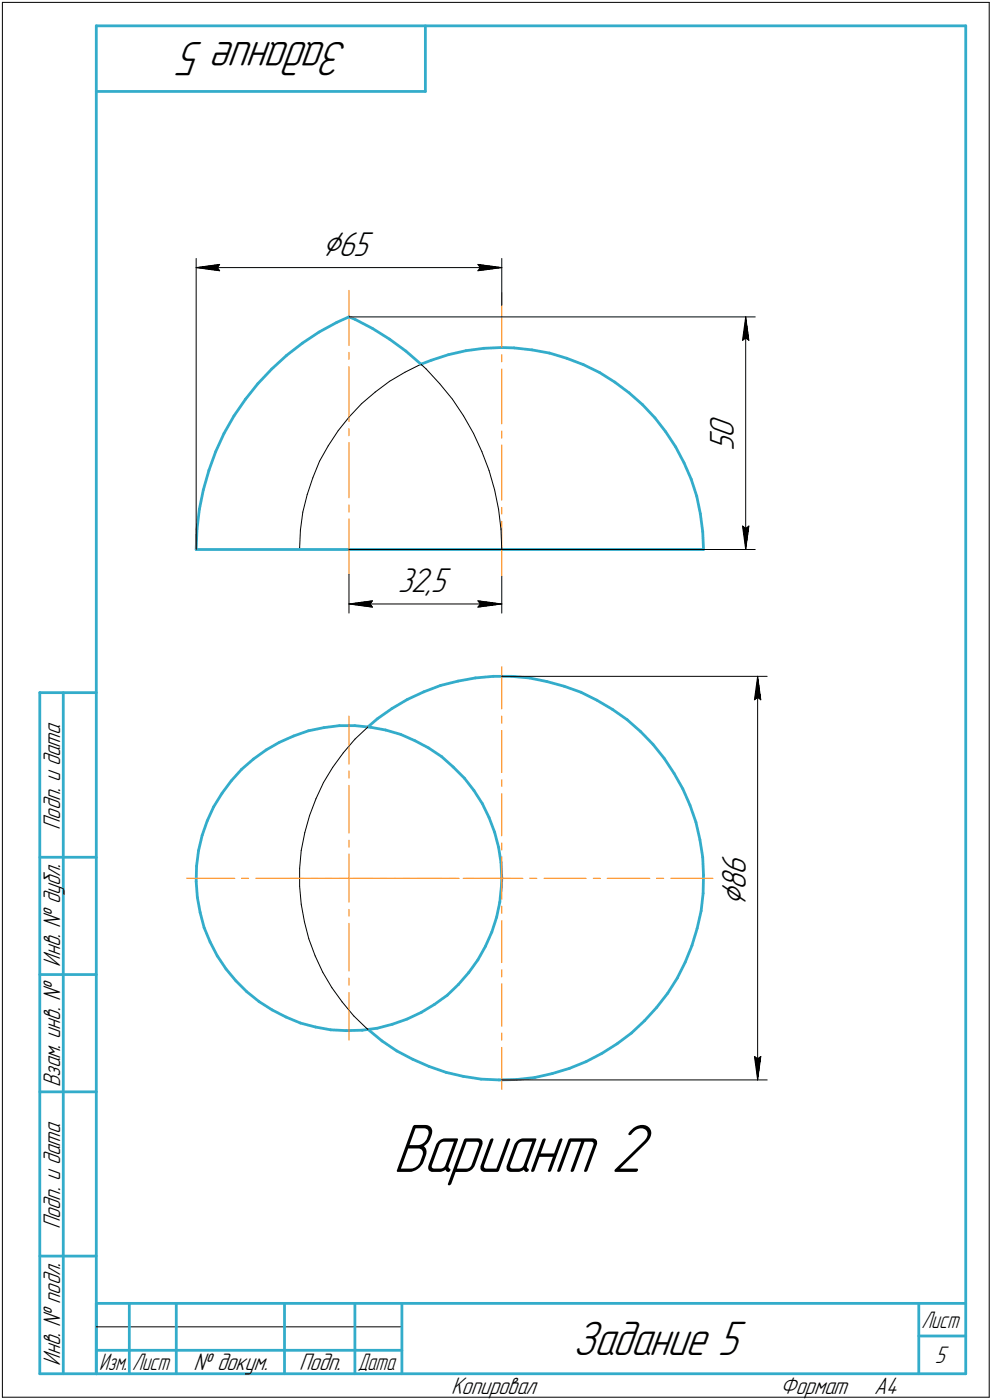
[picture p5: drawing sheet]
<svg xmlns="http://www.w3.org/2000/svg" width="211mm" height="298mm" viewBox="0 0 211 298" stroke-linecap="round" stroke-linejoin="round" font-family="sans-serif">
<defs><g id="words">
<text font-size="15.6" x="83.6" y="249.5">Вариант 2</text>
<g font-size="10.9">
<text x="74.1" y="9" transform="rotate(-180 74.1 9)">Задание 5</text>
<text x="121.9" y="288.5">Задание 5</text>
</g>
<g font-size="8.5">
<text x="68.6" y="54.4">Ç65</text>
<text x="158.7" y="192.9" transform="rotate(-90 158.7 192.9)">Ç</text>
</g>
<g font-size="7.8">
<text x="156.1" y="93.3" transform="rotate(-90 156.1 93.3)">0</text>
<text x="156.1" y="96.1" transform="rotate(-90 156.1 96.1)">5</text>
<text x="84.7" y="126.1">32,5</text>
<text x="158.7" y="189.4" transform="rotate(-90 158.7 189.4)">8</text>
<text x="158.7" y="186.2" transform="rotate(-90 158.7 186.2)">6</text>
</g>
<g font-size="5.4">
<text x="12.8" y="176.7" transform="rotate(-90 12.8 176.7)">Подп. и дата</text>
<text x="12.8" y="205.8" transform="rotate(-90 12.8 205.8)">Инв. № дубл.</text>
<text x="12.8" y="231.6" transform="rotate(-90 12.8 231.6)">Взам. инв. №</text>
<text x="12.8" y="261.7" transform="rotate(-90 12.8 261.7)">Подп. и дата</text>
<text x="12.8" y="290.8" transform="rotate(-90 12.8 290.8)">Инв. № подл.</text>
<text x="41.2" y="291.8">№ докум.</text>
<text x="63.6" y="291.8">Подп.</text>
<text x="198.9" y="290.3">5</text>
<text x="96" y="296.8">Копировал</text>
<text x="166" y="296.8">Формат</text>
<text x="186" y="296.8">A4</text>
</g>
<g font-size="5.3">
<text x="196.1" y="282.8">Лист</text>
<text x="21.1" y="291.8">Изм.</text>
<text x="28.1" y="291.8">Лист</text>
<text x="76.1" y="291.8">Дата</text>
</g>
</g></defs>
<g fill="#fff" stroke="#fff" stroke-width=".21">
<path d="M83.7 238.3h56.2zM83.7 238.4h56.2zM83.7 238.5h56.2zM83.7 238.6h56.2zM83.7 238.7h56.2zM83.7 238.8h56.2zM83.7 238.8h56.2zM83.7 238.9h56.2zM83.7 239h56.2zM83.7 239.1h56.2zM83.7 239.2h56.2zM83.7 239.3h56.2zM83.7 239.4h56.2zM83.7 239.4h56.2zM83.7 239.5h56.2zM83.7 239.6h56.2zM83.7 239.7h56.2zM83.7 239.8h56.2zM83.7 239.9h56.2zM83.7 239.9h56.2zM83.7 240h56.2zM83.7 240.1h56.2zM83.7 240.2h56.2zM83.7 240.3h56.2zM83.7 240.4h56.2zM83.7 240.5h56.2zM83.7 240.5h56.2zM83.7 240.6h56.2zM83.7 240.7h56.2zM83.7 240.8h56.2zM83.7 240.9h56.2zM83.7 241h56.2zM83.7 241h56.2zM83.7 241.1h56.2zM83.7 241.2h56.2zM83.7 241.3h56.2zM83.7 241.4h56.2zM83.7 241.5h56.2zM83.7 241.6h56.2zM83.7 241.6h56.2zM83.7 241.7h56.2zM83.7 241.8h56.2zM83.7 241.9h56.2zM83.7 242h56.2zM83.7 242.1h56.2zM83.7 242.1h56.2zM83.7 242.2h56.2zM83.7 242.3h56.2zM83.7 242.4h56.2zM83.7 242.5h56.2zM83.7 242.6h56.2zM83.7 242.7h56.2zM83.7 242.7h56.2zM83.7 242.8h56.2zM83.7 242.9h56.2zM83.7 243h56.2zM83.7 243.1h56.2zM83.7 243.2h56.2zM83.7 243.2h56.2zM83.7 243.3h56.2zM83.7 243.4h56.2zM83.7 243.5h56.2zM83.7 243.6h56.2zM83.7 243.7h56.2zM83.7 243.8h56.2zM83.7 243.8h56.2zM83.7 243.9h56.2zM83.7 244h56.2zM83.7 244.1h56.2zM83.7 244.2h56.2zM83.7 244.3h56.2zM83.7 244.3h56.2zM83.7 244.4h56.2zM83.7 244.5h56.2zM83.7 244.6h56.2zM83.7 244.7h56.2zM83.7 244.8h56.2zM83.7 244.9h56.2zM83.7 244.9h56.2zM83.7 245h56.2zM83.7 245.1h56.2zM83.7 245.2h56.2zM83.7 245.3h56.2zM83.7 245.4h56.2zM83.7 245.4h56.2zM83.7 245.5h56.2zM83.7 245.6h56.2zM83.7 245.7h56.2zM83.7 245.8h56.2zM83.7 245.9h56.2zM83.7 246h56.2zM83.7 246h56.2zM83.7 246.1h56.2zM83.7 246.2h56.2zM83.7 246.3h56.2zM83.7 246.4h56.2zM83.7 246.5h56.2zM83.7 246.5h56.2zM83.7 246.6h56.2zM83.7 246.7h56.2zM83.7 246.8h56.2zM83.7 246.9h56.2zM83.7 247h56.2zM83.7 247.1h56.2zM83.7 247.1h56.2zM83.7 247.2h56.2zM83.7 247.3h56.2zM83.7 247.4h56.2zM83.7 247.5h56.2zM83.7 247.6h56.2zM83.7 247.6h56.2zM83.7 247.7h56.2zM83.7 247.8h56.2zM83.7 247.9h56.2zM83.7 248h56.2zM83.7 248.1h56.2zM83.7 248.2h56.2zM83.7 248.2h56.2zM83.7 248.3h56.2zM83.7 248.4h56.2zM83.7 248.5h56.2zM83.7 248.6h56.2zM83.7 248.7h56.2zM83.7 248.8h56.2zM83.7 248.8h56.2zM83.7 248.9h56.2zM83.7 249h56.2zM83.7 249.1h56.2zM83.7 249.2h56.2zM83.7 249.3h56.2zM83.7 249.3h56.2zM83.7 249.4h56.2zM83.7 249.5h56.2zM83.7 249.6h56.2zM83.7 249.7h56.2zM83.7 249.8h56.2zM83.7 249.9h56.2zM83.7 249.9h56.2zM83.7 250h56.2zM83.7 250.1h56.2zM83.7 250.2h56.2zM83.7 250.3h56.2zM83.7 250.4h56.2zM83.7 250.4h56.2zM83.7 250.5h56.2zM83.7 250.6h56.2zM83.7 250.7h56.2zM83.7 250.8h56.2zM83.7 250.9h56.2zM83.7 251h56.2zM83.7 251h56.2zM83.7 251.1h56.2zM83.7 251.2h56.2zM83.7 251.3h56.2zM83.7 251.4h56.2zM83.7 251.5h56.2zM83.7 251.5h56.2zM83.7 251.6h56.2zM83.7 251.7h56.2zM83.7 251.8h56.2zM83.7 251.9h56.2zM83.7 252h56.2zM83.7 252.1h56.2zM83.7 252.1h56.2zM83.7 252.2h56.2zM83.7 252.3h56.2zM83.7 252.4h56.2zM83.7 252.5h56.2zM83.7 252.6h56.2z"/>
<path d="M153 181.3h7.2zM153 181.4h7.2zM153 181.4h7.2zM153 181.5h7.2zM153 181.6h7.2zM153 181.7h7.2zM153 181.8h7.2zM153 181.9h7.2zM153 181.9h7.2zM153 182h7.2zM153 182.1h7.2zM153 182.2h7.2zM153 182.3h7.2zM153 182.4h7.2zM153 182.5h7.2zM153 182.5h7.2zM153 182.6h7.2zM153 182.7h7.2zM153 182.8h7.2zM153 182.9h7.2zM153 183h7.2zM153 183h7.2zM153 183.1h7.2zM153 183.2h7.2zM153 183.3h7.2zM153 183.4h7.2zM153 183.5h7.2zM153 183.6h7.2zM153 183.6h7.2zM153 183.7h7.2zM153 183.8h7.2zM153 183.9h7.2zM153 184h7.2zM153 184.1h7.2zM153 184.1h7.2zM153 184.2h7.2zM153 184.3h7.2zM153 184.4h7.2zM153 184.5h7.2zM153 184.6h7.2zM153 184.7h7.2zM153 184.7h7.2zM153 184.8h7.2zM153 184.9h7.2zM153 185h7.2zM153 185.1h7.2zM153 185.2h7.2zM153 185.3h7.2zM153 185.3h7.2zM153 185.4h7.2zM153 185.5h7.2zM153 185.6h7.2zM153 185.7h7.2zM153 185.8h7.2zM153 185.8h7.2zM153 185.9h7.2zM153 186h7.2zM153 186.1h7.2zM153 186.2h7.2zM153 186.3h7.2zM153 186.4h7.2zM153 186.4h7.2zM153 186.5h7.2zM153 186.6h7.2zM153 186.7h7.2zM153 186.8h7.2zM153 186.9h7.2zM153 186.9h7.2zM153 187h7.2zM153 187.1h7.2zM153 187.2h7.2zM153 187.3h7.2zM153 187.4h7.2zM153 187.5h7.2zM153 187.5h7.2zM153 187.6h7.2zM153 187.7h7.2zM153 187.8h7.2zM153 187.9h7.2zM153 188h7.2zM153 188h7.2zM153 188.1h7.2zM153 188.2h7.2zM153 188.3h7.2zM153 188.4h7.2zM153 188.5h7.2zM153 188.6h7.2zM153 188.6h7.2zM153 188.7h7.2zM153 188.8h7.2zM153 188.9h7.2zM153 189h7.2zM153 189.1h7.2zM153 189.1h7.2zM153 189.2h7.2zM153 189.3h7.2zM153 189.4h7.2zM153 189.5h7.2zM153 189.6h7.2zM153 189.7h7.2zM153 189.7h7.2zM153 189.8h7.2zM153 189.9h7.2zM153 190h7.2zM153 190.1h7.2zM153 190.2h7.2zM153 190.2h7.2zM153 190.3h7.2zM153 190.4h7.2zM153 190.5h7.2zM153 190.6h7.2zM153 190.7h7.2zM153 190.8h7.2zM153 190.8h7.2zM153 190.9h7.2zM153 191h7.2zM153 191.1h7.2zM153 191.2h7.2zM153 191.3h7.2zM153 191.3h7.2zM153 191.4h7.2zM153 191.5h7.2zM153 191.6h7.2zM153 191.7h7.2zM153 191.8h7.2zM153 191.9h7.2zM153 191.9h7.2zM153 192h7.2zM153 192.1h7.2zM153 192.2h7.2zM153 192.3h7.2zM153 192.4h7.2zM153 192.4h7.2zM153 192.5h7.2zM153 192.6h7.2zM153 192.7h7.2zM153 192.8h7.2z"/>
<path d="M160 224.5h2.5zM160.1 224.5h2.4zM160.1 224.6h2.4zM160.1 224.7h2.4zM160.1 224.8h2.4zM160.1 224.9h2.4zM160.1 225h2.4zM160.1 225h2.4zM160.1 225.1h2.3zM160.2 225.2h2.2zM160.2 225.3h2.2zM160.2 225.4h2.2zM160.2 225.5h2.2zM160.2 225.6h2.2zM160.2 225.6h2.2zM160.2 225.7h2.1zM160.2 225.8h2.1zM160.2 225.9h2.1zM160.3 226h2zM160.3 226.1h2zM160.3 226.1h2zM160.3 226.2h2zM160.3 226.3h1.9zM160.3 226.4h1.9zM160.3 226.5h1.9zM160.3 226.6h1.9zM160.3 226.7h1.9zM160.4 226.7h1.8zM160.4 226.8h1.8zM160.4 226.9h1.8zM160.4 227h1.7zM160.4 227.1h1.7zM160.4 227.2h1.7zM160.4 227.2h1.7zM160.4 227.3h1.7zM160.4 227.4h1.7zM160.4 227.5h1.7zM160.4 227.6h1.7zM160.4 227.7h1.7zM160.4 227.8h1.7zM160.4 227.8h1.7zM160.4 227.9h1.7zM160.4 228h1.7zM160.4 228.1h1.7zM160.4 228.2h1.6zM160.5 228.3h1.5zM160.5 228.3h1.5zM160.6 228.4h1.3zM160.6 228.5h1.3zM160.7 228.6h1.1zM160.7 228.7h1.1zM160.7 228.8h1zM160.8 228.9h.9zM160.8 228.9h.9zM160.9 229h.7zM160.9 229.1h.7zM161 229.2h.5zM161 229.3h.5zM161 229.4h.5zM161 229.4h.5zM161 229.5h.5zM161.1 229.6h.3zM161.1 229.7h.3z"/>
<path d="M161.1 144.3h.3zM161.1 144.4h.3zM161 144.4h.5zM161 144.5h.5zM161 144.6h.5zM161 144.7h.5zM161 144.8h.5zM160.9 144.9h.7zM160.9 144.9h.7zM160.8 145h.9zM160.8 145.1h.9zM160.7 145.2h1zM160.7 145.3h1.1zM160.7 145.4h1.1zM160.6 145.5h1.3zM160.6 145.5h1.3zM160.5 145.6h1.5zM160.5 145.7h1.5zM160.4 145.8h1.6zM160.4 145.9h1.7zM160.4 146h1.7zM160.4 146h1.7zM160.4 146.1h1.7zM160.4 146.2h1.7zM160.4 146.3h1.7zM160.4 146.4h1.7zM160.4 146.5h1.7zM160.4 146.6h1.7zM160.4 146.6h1.7zM160.4 146.7h1.7zM160.4 146.8h1.7zM160.4 146.9h1.7zM160.4 147h1.7zM160.4 147.1h1.8zM160.4 147.2h1.8zM160.4 147.2h1.8zM160.3 147.3h1.9zM160.3 147.4h1.9zM160.3 147.5h1.9zM160.3 147.6h1.9zM160.3 147.7h1.9zM160.3 147.7h2zM160.3 147.8h2zM160.3 147.9h2zM160.3 148h2zM160.2 148.1h2.1zM160.2 148.2h2.1zM160.2 148.3h2.1zM160.2 148.3h2.2zM160.2 148.4h2.2zM160.2 148.5h2.2zM160.2 148.6h2.2zM160.2 148.7h2.2zM160.2 148.8h2.2zM160.1 148.8h2.3zM160.1 148.9h2.4zM160.1 149h2.4zM160.1 149.1h2.4zM160.1 149.2h2.4zM160.1 149.3h2.4zM160.1 149.4h2.4zM160.1 149.4h2.4z"/>
<path d="M68.6 48.8h11.2zM68.6 48.9h11.2zM68.6 48.9h11.2zM68.6 49h11.2zM68.6 49.1h11.2zM68.6 49.2h11.2zM68.6 49.3h11.2zM68.6 49.4h11.2zM68.6 49.4h11.2zM68.6 49.5h11.2zM68.6 49.6h11.2zM68.6 49.7h11.2zM68.6 49.8h11.2zM68.6 49.9h11.2zM68.6 50h11.2zM68.6 50h11.2zM68.6 50.1h11.2zM68.6 50.2h11.2zM68.6 50.3h11.2zM68.6 50.4h11.2zM68.6 50.5h11.2zM68.6 50.5h11.2zM68.6 50.6h11.2zM68.6 50.7h11.2zM68.6 50.8h11.2zM68.6 50.9h11.2zM68.6 51h11.2zM68.6 51.1h11.2zM68.6 51.1h11.2zM68.6 51.2h11.2zM68.6 51.3h11.2zM68.6 51.4h11.2zM68.6 51.5h11.2zM68.6 51.6h11.2zM68.6 51.6h11.2zM68.6 51.7h11.2zM68.6 51.8h11.2zM68.6 51.9h11.2zM68.6 52h11.2zM68.6 52.1h11.2zM68.6 52.2h11.2zM68.6 52.2h11.2zM68.6 52.3h11.2zM68.6 52.4h11.2zM68.6 52.5h11.2zM68.6 52.6h11.2zM68.6 52.7h11.2zM68.6 52.7h11.2zM68.6 52.8h11.2zM68.6 52.9h11.2zM68.6 53h11.2zM68.6 53.1h11.2zM68.6 53.2h11.2zM68.6 53.3h11.2zM68.6 53.3h11.2zM68.6 53.4h11.2zM68.6 53.5h11.2zM68.6 53.6h11.2zM68.6 53.7h11.2zM68.6 53.8h11.2zM68.6 53.8h11.2zM68.6 53.9h11.2zM68.6 54h11.2zM68.6 54.1h11.2zM68.6 54.2h11.2zM68.6 54.3h11.2zM68.6 54.4h11.2zM68.6 54.4h11.2zM68.6 54.5h11.2zM68.6 54.6h11.2zM68.6 54.7h11.2zM68.6 54.8h11.2zM68.6 54.9h11.2zM68.6 54.9h11.2zM68.6 55h11.2zM68.6 55.1h11.2zM68.6 55.2h11.2zM68.6 55.3h11.2zM68.6 55.4h11.2zM68.6 55.5h11.2zM68.6 55.5h11.2zM68.6 55.6h11.2zM68.6 55.7h11.2zM68.6 55.8h11.2zM68.6 55.9h11.2z"/>
<path d="M46.6 55.9h.6zM45.8 56h1.4zM45 56h2.2zM44.3 56.1h2.9zM43.5 56.2h3.7zM43.3 56.3h3.9zM43.2 56.4h4zM42.9 56.5h4.3zM42.8 56.6h4.4zM42.6 56.6h4.6zM42.3 56.7h4.9zM42.2 56.8h5zM42 56.9h5.2zM41.7 57h5.5zM42 57.1h5.2zM42.2 57.1h5zM42.3 57.2h4.9zM42.6 57.3h4.6zM42.8 57.4h4.4zM42.9 57.5h4.3zM43.2 57.6h4zM43.3 57.7h3.9zM43.5 57.7h3.7zM44.2 57.8h3zM44.8 57.9h2.4zM45.4 58h1.8zM46.1 58.1h1.1zM46.7 58.2h.5z"/>
<path d="M101.3 55.9h.7zM101.3 56h1.5zM101.3 56h2.2zM101.3 56.1h2.9zM101.3 56.2h3.6zM101.3 56.3h3.9zM101.3 56.4h4zM101.3 56.5h4.3zM101.3 56.6h4.4zM101.3 56.6h4.7zM101.3 56.7h4.9zM101.3 56.8h5.1zM101.3 56.9h5.3zM101.3 57h5.5zM101.3 57.1h5.3zM101.3 57.1h5.1zM101.3 57.2h4.9zM101.3 57.3h4.7zM101.3 57.4h4.4zM101.3 57.5h4.3zM101.3 57.6h4zM101.3 57.7h3.9zM101.3 57.7h3.6zM101.3 57.8h3zM101.3 57.9h2.4zM101.3 58h1.8zM101.3 58.1h1.2zM101.3 58.2h.6z"/>
<path d="M84.7 120.5h11.6zM84.7 120.6h11.6zM84.7 120.6h11.6zM84.7 120.7h11.6zM84.7 120.8h11.6zM84.7 120.9h11.6zM84.7 121h11.6zM84.7 121.1h11.6zM84.7 121.2h11.6zM84.7 121.2h11.6zM84.7 121.3h11.6zM84.7 121.4h11.6zM84.7 121.5h11.6zM84.7 121.6h11.6zM84.7 121.7h11.6zM84.7 121.8h11.6zM84.7 121.8h11.6zM84.7 121.9h11.6zM84.7 122h11.6zM84.7 122.1h11.6zM84.7 122.2h11.6zM84.7 122.3h11.6zM84.7 122.3h11.6zM84.7 122.4h11.6zM84.7 122.5h11.6zM84.7 122.6h11.6zM84.7 122.7h11.6zM84.7 122.8h11.6zM84.7 122.9h11.6zM84.7 122.9h11.6zM84.7 123h11.6zM84.7 123.1h11.6zM84.7 123.2h11.6zM84.7 123.3h11.6zM84.7 123.4h11.6zM84.7 123.4h11.6zM84.7 123.5h11.6zM84.7 123.6h11.6zM84.7 123.7h11.6zM84.7 123.8h11.6zM84.7 123.9h11.6zM84.7 124h11.6zM84.7 124h11.6zM84.7 124.1h11.6zM84.7 124.2h11.6zM84.7 124.3h11.6zM84.7 124.4h11.6zM84.7 124.5h11.6zM84.7 124.5h11.6zM84.7 124.6h11.6zM84.7 124.7h11.6zM84.7 124.8h11.6zM84.7 124.9h11.6zM84.7 125h11.6zM84.7 125.1h11.6zM84.7 125.1h11.6zM84.7 125.2h11.6zM84.7 125.3h11.6zM84.7 125.4h11.6zM84.7 125.5h11.6zM84.7 125.6h11.6zM84.7 125.6h11.6zM84.7 125.7h11.6zM84.7 125.8h11.6zM84.7 125.9h11.6zM84.7 126h11.6zM84.7 126.1h11.6zM84.7 126.2h11.6zM84.7 126.2h11.6zM84.7 126.3h11.6zM84.7 126.4h11.6zM84.7 126.5h11.6zM84.7 126.6h11.6zM84.7 126.7h11.6zM84.7 126.7h11.6zM84.7 126.8h11.6zM84.7 126.9h11.6zM84.7 127h11.6zM84.7 127.1h11.6zM84.7 127.2h11.6zM84.7 127.3h11.6zM84.7 127.3h11.6zM84.7 127.4h11.6zM84.7 127.5h11.6z"/>
<path d="M79.2 127.4h.6zM78.6 127.5h1.2zM77.9 127.6h1.9zM77.3 127.7h2.5zM76.7 127.8h3.1zM76 127.8h3.8zM75.9 127.9h3.9zM75.7 128h4.1zM75.4 128.1h4.4zM75.3 128.2h4.5zM75.1 128.3h4.7zM74.8 128.4h5zM74.7 128.4h5.1zM74.5 128.5h5.3zM74.3 128.6h5.5zM74.5 128.7h5.3zM74.7 128.8h5.1zM74.8 128.9h5zM75.1 128.9h4.7zM75.3 129h4.5zM75.4 129.1h4.4zM75.7 129.2h4.1zM75.9 129.3h3.9zM76 129.4h3.8zM76.8 129.5h3zM77.6 129.5h2.2zM78.3 129.6h1.5zM79.1 129.7h.7z"/>
<path d="M101.3 127.4h.6zM101.3 127.5h1.2zM101.3 127.6h1.8zM101.3 127.7h2.4zM101.3 127.8h3zM101.3 127.8h3.6zM101.3 127.9h3.9zM101.3 128h4zM101.3 128.1h4.3zM101.3 128.2h4.4zM101.3 128.3h4.7zM101.3 128.4h4.9zM101.3 128.4h5.1zM101.3 128.5h5.3zM101.3 128.6h5.5zM101.3 128.7h5.3zM101.3 128.8h5.1zM101.3 128.9h4.9zM101.3 128.9h4.7zM101.3 129h4.4zM101.3 129.1h4.3zM101.3 129.2h4zM101.3 129.3h3.9zM101.3 129.4h3.6zM101.3 129.5h2.9zM101.3 129.5h2.2zM101.3 129.6h1.5zM101.3 129.7h.7z"/>
<path d="M150.5 88.3h7.1zM150.5 88.4h7.1zM150.5 88.5h7.1zM150.5 88.6h7.1zM150.5 88.6h7.1zM150.5 88.7h7.1zM150.5 88.8h7.1zM150.5 88.9h7.1zM150.5 89h7.1zM150.5 89.1h7.1zM150.5 89.2h7.1zM150.5 89.2h7.1zM150.5 89.3h7.1zM150.5 89.4h7.1zM150.5 89.5h7.1zM150.5 89.6h7.1zM150.5 89.7h7.1zM150.5 89.7h7.1zM150.5 89.8h7.1zM150.5 89.9h7.1zM150.5 90h7.1zM150.5 90.1h7.1zM150.5 90.2h7.1zM150.5 90.3h7.1zM150.5 90.3h7.1zM150.5 90.4h7.1zM150.5 90.5h7.1zM150.5 90.6h7.1zM150.5 90.7h7.1zM150.5 90.8h7.1zM150.5 90.8h7.1zM150.5 90.9h7.1zM150.5 91h7.1zM150.5 91.1h7.1zM150.5 91.2h7.1zM150.5 91.3h7.1zM150.5 91.4h7.1zM150.5 91.4h7.1zM150.5 91.5h7.1zM150.5 91.6h7.1zM150.5 91.7h7.1zM150.5 91.8h7.1zM150.5 91.9h7.1zM150.5 91.9h7.1zM150.5 92h7.1zM150.5 92.1h7.1zM150.5 92.2h7.1zM150.5 92.3h7.1zM150.5 92.4h7.1zM150.5 92.5h7.1zM150.5 92.5h7.1zM150.5 92.6h7.1zM150.5 92.7h7.1zM150.5 92.8h7.1zM150.5 92.9h7.1zM150.5 93h7.1zM150.5 93h7.1zM150.5 93.1h7.1zM150.5 93.2h7.1zM150.5 93.3h7.1zM150.5 93.4h7.1zM150.5 93.5h7.1zM150.5 93.6h7.1zM150.5 93.6h7.1zM150.5 93.7h7.1zM150.5 93.8h7.1zM150.5 93.9h7.1zM150.5 94h7.1zM150.5 94.1h7.1zM150.5 94.1h7.1zM150.5 94.2h7.1zM150.5 94.3h7.1zM150.5 94.4h7.1zM150.5 94.5h7.1zM150.5 94.6h7.1zM150.5 94.7h7.1zM150.5 94.7h7.1zM150.5 94.8h7.1zM150.5 94.9h7.1zM150.5 95h7.1zM150.5 95.1h7.1zM150.5 95.2h7.1zM150.5 95.2h7.1zM150.5 95.3h7.1zM150.5 95.4h7.1zM150.5 95.5h7.1zM150.5 95.6h7.1zM150.5 95.7h7.1zM150.5 95.8h7.1zM150.5 95.8h7.1zM150.5 95.9h7.1zM150.5 96h7.1z"/>
<path d="M157.4 111.5h2.5zM157.5 111.6h2.4zM157.5 111.7h2.4zM157.5 111.8h2.4zM157.5 111.8h2.4zM157.5 111.9h2.4zM157.5 112h2.4zM157.5 112.1h2.4zM157.6 112.2h2.3zM157.6 112.3h2.2zM157.6 112.4h2.2zM157.6 112.4h2.2zM157.6 112.5h2.2zM157.6 112.6h2.2zM157.6 112.7h2.2zM157.6 112.8h2.2zM157.6 112.9h2.2zM157.6 112.9h2.2zM157.6 113h2.1zM157.6 113.1h2.1zM157.6 113.2h2.1zM157.6 113.3h2.1zM157.6 113.4h2.1zM157.7 113.5h2zM157.7 113.5h2zM157.7 113.6h2zM157.7 113.7h2zM157.7 113.8h1.9zM157.7 113.9h1.9zM157.7 114h1.9zM157.8 114h1.8zM157.8 114.1h1.8zM157.8 114.2h1.8zM157.8 114.3h1.8zM157.8 114.4h1.8zM157.8 114.5h1.8zM157.8 114.6h1.7zM157.9 114.6h1.6zM157.9 114.7h1.6zM157.9 114.8h1.6zM157.9 114.9h1.6zM157.9 115h1.6zM157.9 115.1h1.6zM157.9 115.1h1.6zM157.9 115.2h1.5zM158 115.3h1.4zM158 115.4h1.4zM158.1 115.5h1.2zM158.1 115.6h1.2zM158.2 115.7h1.1zM158.2 115.7h1.1zM158.2 115.8h1zM158.2 115.9h1zM158.2 116h1zM158.3 116.1h.8zM158.3 116.2h.8zM158.4 116.2h.6zM158.4 116.3h.6zM158.4 116.4h.5zM158.5 116.5h.4zM158.5 116.6h.4zM158.6 116.7h.2zM158.6 116.8h.2z"/>
<path d="M158.6 67.7h.2zM158.6 67.8h.2zM158.5 67.9h.4zM158.5 68h.4zM158.4 68.1h.5zM158.4 68.2h.6zM158.4 68.2h.6zM158.3 68.3h.8zM158.3 68.4h.8zM158.2 68.5h1zM158.2 68.6h1zM158.2 68.7h1zM158.2 68.7h1.1zM158.2 68.8h1.1zM158.1 68.9h1.2zM158.1 69h1.2zM158 69.1h1.4zM158 69.2h1.4zM157.9 69.3h1.5zM157.9 69.3h1.6zM157.9 69.4h1.6zM157.9 69.5h1.6zM157.9 69.6h1.6zM157.9 69.7h1.6zM157.9 69.8h1.6zM157.9 69.8h1.6zM157.8 69.9h1.7zM157.8 70h1.8zM157.8 70.1h1.8zM157.8 70.2h1.8zM157.8 70.3h1.8zM157.8 70.4h1.8zM157.8 70.4h1.8zM157.7 70.5h1.9zM157.7 70.6h1.9zM157.7 70.7h1.9zM157.7 70.8h2zM157.7 70.9h2zM157.7 71h2zM157.7 71h2zM157.6 71.1h2.1zM157.6 71.2h2.1zM157.6 71.3h2.1zM157.6 71.4h2.1zM157.6 71.5h2.1zM157.6 71.5h2.2zM157.6 71.6h2.2zM157.6 71.7h2.2zM157.6 71.8h2.2zM157.6 71.9h2.2zM157.6 72h2.2zM157.6 72.1h2.2zM157.6 72.1h2.2zM157.6 72.2h2.2zM157.6 72.3h2.3zM157.5 72.4h2.4zM157.5 72.5h2.4zM157.5 72.6h2.4zM157.5 72.6h2.4zM157.5 72.7h2.4zM157.5 72.8h2.4zM157.5 72.9h2.4z"/>
</g>
<g fill="none" stroke="#33acca" stroke-width=".59">
<path d="M20.5 5.5v287zM20.5 5.5h185zM20.5 19.5h70zM90.5 5.5v14zM205.5 5.5v287zM57.8 78.6l-2.9 3.1zM57.8 78.6l3.2-2.9zM61 75.7l3.3-2.6zM64.3 73.1l3.6-2.4zM67.9 70.7l3.7-2zM71.6 68.7l2.7-1.2zM74.3 67.5l1.2 .5z"/>
<path d="M75.5 68l3.7 1.9zM79.2 69.9l3.7 2.3zM82.9 72.2l3.5 2.6zM86.4 74.8l3.2 2.8zM89.6 77.6l2.2-.9zM91.8 76.7l3.6-1.2zM95.4 75.5l3.7-.8zM99.1 74.7l3.9-.5zM103 74.2l3.8-.2zM106.8 74l2.6 .1zM109.4 74.1l3.8 .4zM113.2 74.5l3.7 .7z"/>
<path d="M116.9 75.2l3.7 1.1zM120.6 76.3l3.5 1.3zM124.1 77.6l3.5 1.7zM127.6 79.3l3.2 2.1zM45.9 96.2l-1.5 4zM47.7 92.3l-1.8 3.9zM49.8 88.6l-2.1 3.7zM52.2 85l-2.4 3.6zM54.9 81.7l-2.7 3.3zM130.8 81.4l3.1 2.3zM133.9 83.7l2.8 2.5zM136.7 86.2l2.7 2.8z"/>
<path d="M139.4 89l2.2 2.9zM141.6 91.9l2.2 3.3zM143.8 95.2l1.7 3.4zM145.5 98.6l1.6 3.4zM41.7 117h108zM41.9 112.7l-.2 4.3zM42.4 108.5l-.5 4.2zM43.3 104.3l-.9 4.2zM44.4 100.2l-1.1 4.1zM147.1 102l1.2 3.7zM148.3 105.7l.7 3.7zM149 109.4l.5 3.8z"/>
<path d="M149.5 113.2l.2 3.8zM8.5 147.5v145zM8.5 147.5h12zM13.5 147.5v145zM56.6 159.7l2.8-1.6zM59.4 158.1l3.1-1.4zM62.5 156.7l3.1-1.1zM65.6 155.6l3.3-.7zM68.9 154.9l3.3-.4zM72.2 154.5h3.3zM75.5 154.5l3.3 .4zM78.3 154.8l2-1.7z"/>
<path d="M78.8 154.9l3.2 .5zM80.3 153.1l3.1-2.2zM82 155.4l3.3 1zM83.4 150.9l3.3-2zM85.3 156.4l3 1.3zM86.7 148.9l3.5-1.6zM88.3 157.7l2.9 1.6zM90.2 147.3l3.5-1.3zM91.2 159.3l2.8 1.8zM93.7 146l3.8-1zM97.5 145l3.7-.6zM101.2 144.4l3.8-.4z"/>
<path d="M105 144h3.8zM108.8 144l3.8 .4zM112.6 144.4l3.7 .7zM116.3 145.1l3.8 1zM120.1 146.1l3.5 1.3zM123.6 147.4l3.4 1.7zM127 149.1l3.3 1.9zM130.3 151l3.1 2.2zM133.4 153.2l2.9 2.6zM136.3 155.8l2.6 2.7zM138.9 158.5l2.4 3zM43 177.9l-.8 3.2z"/>
<path d="M44.1 174.8l-1.1 3.1zM45.5 171.8l-1.4 3zM47.2 168.9l-1.7 2.9zM49.2 166.3l-2 2.6zM51.4 163.8l2.5-2.2zM51.4 163.8l-2.2 2.5zM53.9 161.6l2.7-1.9zM94 161.1l2.4 2.2zM96.4 163.3l2.4 2.4zM98.8 165.7l2 2.6zM100.8 168.3l1.8 2.8zM102.6 171.1l1.5 3z"/>
<path d="M104.1 174.1l1.1 3.1zM105.2 177.2l.9 3.2zM141.3 161.5l2.1 3.2zM143.4 164.7l1.9 3.3zM145.3 168l1.5 3.4zM146.8 171.4l1.3 3.7zM148.1 175.1l.8 3.7zM148.9 178.8l.6 3.7zM8.5 182.5h12zM41.7 187.7l.3 3.4zM41.8 184.4l-.1 3.3zM42 191.1l.6 3.2z"/>
<path d="M42.2 181.1l-.4 3.3zM42.6 194.3l.8 3.2zM43.4 197.5l1.3 3.1zM104.6 198.5l-1.3 3zM105.7 195.3l-1.1 3.2zM106.1 180.4l.5 3.2zM106.3 192.1l-.6 3.2zM106.6 183.6l.2 3.4zM106.7 188.8l-.4 3.3zM106.8 187l-.1 1.8zM148.3 197.7l-1.1 3.6zM149.2 194l-.9 3.7z"/>
<path d="M149.5 182.5l.2 3.9zM149.6 190.2l-.4 3.8zM149.7 186.4l-.1 3.8zM8.5 207.5h12zM44.7 200.6l1.5 2.9zM46.2 203.5l1.9 2.8zM48.1 206.3l2.1 2.6zM50.2 208.9l2.3 2.3zM52.5 211.2l2.6 2.1zM55.1 213.3l2.8 1.8zM57.9 215.1l3 1.5zM60.9 216.6l3 1.2z"/>
<path d="M63.9 217.8l3.2 .9zM67.1 218.7l3.3 .6zM70.4 219.3l3.3 .2zM73.7 219.5l3.3-.1zM77 219.4l3.3-.5zM78.3 219.2l3 2.5zM80.3 218.9l3.2-.8zM83.5 218.1l3.1-1.1zM86.6 217l3.1-1.4zM89.7 215.6l2.8-1.7zM92.5 213.9l2.7-2zM95.2 211.9l2.3-2.3z"/>
<path d="M99.7 207.1l-2.2 2.5zM101.7 204.4l-2 2.7zM103.3 201.5l-1.6 2.9zM134.4 220l2.8-2.7zM139.7 214.5l-2.5 2.8zM142.1 211.5l-2.4 3zM144.1 208.3l-2 3.2zM145.8 204.9l-1.7 3.4zM147.2 201.3l-1.4 3.6zM8.5 232.5h12zM81.3 221.7l3.1 2.1zM84.4 223.8l3.4 1.8z"/>
<path d="M87.8 225.6l3.5 1.5zM91.3 227.1l3.6 1.2zM94.9 228.3l3.7 .9zM98.6 229.2l3.8 .6zM102.4 229.8l3.8 .2zM106.2 230l3.8-.1zM110 229.9l3.8-.5zM113.8 229.4l3.7-.8zM117.5 228.6l3.7-1.1zM121.2 227.5l3.5-1.4zM124.7 226.1l3.4-1.8zM128.1 224.3l3.2-2.1z"/>
<path d="M131.3 222.2l3.1-2.2zM8.5 267.5h12zM20.5 277.5h185zM20.5 277.5v15zM27.5 277.5v15zM37.5 277.5v15zM60.5 277.5v15zM75.5 277.5v15zM85.5 277.5v15zM195.5 277.5v15zM8.5 292.5h12zM20.5 292.5h185z"/>
<path d="M20.5 287.5h7zM27.5 287.5h10zM37.5 287.5h23zM60.5 287.5h15zM75.5 287.5h10zM195.5 284.5h10z"/>
</g>
<g fill="none" stroke="#000" stroke-width=".21">
<path d="M.5 .5v297zM.5 .5h210zM210.5 .5v297zM41.7 55v62zM41.7 57l5-.7zM41.7 57l5 .7zM41.7 57h65.1zM46.2 57l.5 .7zM46.7 56.3l-.5 .7zM101.7 57.7l5.1-.7zM101.7 56.3l.5 .7zM101.7 56.3l5.1 .7z"/>
<path d="M102.2 57l-.5 .7zM106.8 55v10zM74.3 67.5h86.4zM86.2 79.2l3.4-1.6zM89.6 77.6l1.1 1zM90.7 78.6l2.9 3.1zM158 72.5l.7-.5zM158.7 67.5l.6 5zM158.7 72l.6 .5zM158.7 67.5l-.7 5zM158.7 67.5v49.5zM68 98.2l-1.5 3.6z"/>
<path d="M69.8 94.9l-1.8 3.3zM72 91.7l-2.2 3.2zM74.3 88.7l-2.3 3zM77 85.9l2.8-2.4zM77 85.9l-2.7 2.8zM79.8 83.5l3.1-2.3zM82.9 81.2l3.3-2zM93.6 81.7l2.7 3.3zM96.3 85l2.3 3.6zM98.6 88.6l2.2 3.7zM100.8 92.3l1.7 3.9zM102.5 96.2l1.6 4z"/>
<path d="M63.8 116.7v.3zM63.9 112.9l-.1 3.8zM64.4 109.1l-.5 3.8zM65.4 105.3l-1 3.8zM66.5 101.8l-1.1 3.5zM74.3 117h86.4zM104.1 100.2l1.1 4.1zM105.2 104.3l.9 4.2zM106.1 108.5l.5 4.2zM106.6 112.7l.2 4.3zM158 112l.7 5zM158 112l.7 .5z"/>
<path d="M158.7 112.5l.6-.5zM159.3 112l-.6 5zM74.3 122.3v8.3zM74.3 128.6l4.9-.7zM74.3 128.6l4.9 .7zM74.3 128.6h32.5zM78.7 128.6l.5 .7zM79.2 127.9l-.5 .7zM101.7 129.3l5.1-.7zM101.7 127.9l.5 .7zM101.7 127.9l5.1 .7zM102.2 128.6l-.5 .7z"/>
<path d="M106.8 122.8v7.8zM75.5 157.4l2.8-2.6zM75.5 157.4l-2.4 2.9zM106.8 144h56.4zM160.5 149l.7-.5zM161.2 144l.7 5zM161.2 148.5l.7 .5zM161.2 144l-.7 5zM161.2 144v86zM64.9 177.3l-.8 3.8zM65.9 173.7l-1 3.6zM67.2 170.1l-1.3 3.6z"/>
<path d="M68.8 166.6l-1.6 3.5zM70.8 163.4l-2 3.2zM73.1 160.3l-2.3 3.1zM63.8 184.9v3.8zM63.8 188.7l.3 3.8zM64.1 181.1l-.3 3.8zM64.1 192.5l.7 3.8zM64.8 196.3l.9 3.6zM65.7 199.9l1.4 3.6zM67.1 203.5l1.6 3.5zM68.7 207l1.9 3.3zM70.6 210.3l2.2 3.1z"/>
<path d="M72.8 213.4l2.5 2.9zM75.3 216.3l2.7 2.6zM78 218.9l.3 .3zM106.8 230h56.4zM160.5 225l.7 5zM160.5 225l.7 .5zM161.2 225.5l.7-.5zM161.9 225l-.7 5zM.5 297.5h210zM20.5 282.5h65z"/>
</g>
<g fill="none" stroke="#ff8000" stroke-width=".21">
<path d="M74.3 78.1v11.6zM74.3 75v1.5zM74.3 61.8v11.8zM106.8 78.6v11.7zM106.8 75.5v1.5zM106.8 62.3v11.7zM74.3 94.2v11.8zM74.3 91.3v1.5zM106.8 94.7v11.8zM106.8 91.8v1.5zM74.3 110.5v11.8zM74.3 107.5v1.6z"/>
<path d="M106.8 111v11.8zM106.8 108v1.5zM74.3 152.5v10.2zM106.8 142v9zM106.8 152.5v1.5zM106.8 155.5v9zM74.3 164.2v1.5zM74.3 167.2v10.2zM74.3 178.9v1.5zM106.8 166v1.5zM106.8 169v9zM106.8 179.5v1.5z"/>
<path d="M39.7 187h10.3zM51.4 187h1.5zM54.4 187h10.2zM61.7 187h9zM66.1 187h1.5zM69.1 187h5.2zM72.2 187h1.5zM74.3 196.6v10.2zM74.3 193.6v1.5zM74.3 187v5.1zM74.3 181.9v5.1zM74.3 187h5z"/>
<path d="M75.2 187h9zM80.9 187h1.4zM83.8 187h10.3zM85.7 187h1.5zM88.7 187h9zM95.5 187h1.5zM98.6 187h10.1zM99.2 187h1.6zM102.2 187h4.6zM106.8 187h4.5zM106.8 196v9zM106.8 193v1.5z"/>
<path d="M106.8 187v4.5zM106.8 182.5v4.5zM112.7 187h1.5zM115.7 187h9zM126.2 187h1.6zM129.2 187h9.1zM139.7 187h1.5zM142.7 187h9zM74.3 211.3v10.2zM74.3 208.3v1.5zM106.8 220v1.5zM106.8 209.5v9z"/>
<path d="M106.8 206.5v1.5zM106.8 223v9z"/>
</g>
<g fill="#000" stroke="#000" stroke-width=".21">
<path d="M41.7 57h4.5zM42.4 57.1h3.9zM43 57.1h3.4zM43.7 57.2h2.8zM44.3 57.3h2.2zM44.9 57.4h1.7zM45.6 57.5h1.1zM46.1 57.6h.6z"/>
<path d="M46.1 56.4h.6zM45.6 56.5h1.1zM44.9 56.6h1.7zM44.3 56.6h2.2zM43.7 56.7h2.8zM43 56.8h3.4zM42.4 56.9h3.9z"/>
<path d="M101.8 56.4h.6zM101.9 56.5h1.1zM101.9 56.6h1.7zM101.9 56.6h2.3zM102 56.7h2.9zM102.1 56.8h3.4zM102.2 56.9h4z"/>
<path d="M102.2 57h4.6zM102.2 57.1h4zM102.1 57.1h3.4zM102 57.2h2.9zM101.9 57.3h2.3zM101.9 57.4h1.7zM101.9 57.5h1.1zM101.8 57.6h.6z"/>
<path d="M158.5 68.7h.2zM158.5 68.8h.2zM158.5 68.9h.2zM158.5 69h.2zM158.5 69.1h.2zM158.5 69.2h.2zM158.5 69.3h.2zM158.5 69.3h.2zM158.4 69.4h.3zM158.4 69.5h.3zM158.4 69.6h.3zM158.4 69.7h.3zM158.4 69.8h.3zM158.4 69.8h.3zM158.4 69.9h.3zM158.3 70h.4zM158.3 70.1h.4zM158.3 70.2h.4zM158.3 70.3h.4zM158.3 70.4h.4zM158.3 70.4h.4zM158.3 70.5h.4zM158.2 70.6h.5zM158.2 70.7h.5zM158.2 70.8h.5zM158.2 70.9h.5zM158.2 71h.5zM158.2 71h.5zM158.2 71.1h.5zM158.2 71.2h.5zM158.2 71.3h.5zM158.2 71.4h.5zM158.2 71.5h.5zM158.2 71.5h.5zM158.2 71.6h.5zM158.2 71.7h.5zM158.2 71.8h.5zM158.1 71.9h.6zM158.1 72h.6zM158.1 72.1h.5zM158.1 72.1h.4zM158.1 72.2h.2zM158.1 72.3h.1z"/>
<path d="M158.7 68.2h.1zM158.7 68.2h.1zM158.7 68.3h.1zM158.7 68.4h.1zM158.7 68.5h.1zM158.7 68.6h.1zM158.7 68.7h.1zM158.7 68.7h.2zM158.7 68.8h.2zM158.7 68.9h.2zM158.7 69h.2zM158.7 69.1h.2zM158.7 69.2h.2zM158.7 69.3h.2zM158.7 69.3h.2zM158.7 69.4h.3zM158.7 69.5h.3zM158.7 69.6h.3zM158.7 69.7h.3zM158.7 69.8h.3zM158.7 69.8h.3zM158.7 69.9h.3zM158.7 70h.4zM158.7 70.1h.4zM158.7 70.2h.4zM158.7 70.3h.4zM158.7 70.4h.4zM158.7 70.4h.4zM158.7 70.5h.4zM158.7 70.6h.5zM158.7 70.7h.5zM158.7 70.8h.5zM158.7 70.9h.5zM158.7 71h.5zM158.7 71h.5zM158.7 71.1h.5zM158.7 71.2h.5zM158.7 71.3h.6zM158.7 71.4h.6zM158.7 71.5h.6zM158.7 71.5h.6zM158.7 71.6h.6zM158.7 71.7h.6zM158.7 71.8h.6zM158.7 71.9h.6zM158.7 72h.6zM158.8 72.1h.5zM158.9 72.1h.4zM159 72.2h.3zM159.2 72.3h.1z"/>
<path d="M158.1 112.2h.1zM158.1 112.3h.2zM158.1 112.4h.4zM158.1 112.4h.5zM158.1 112.5h.6zM158.1 112.6h.6zM158.2 112.7h.5zM158.2 112.8h.5zM158.2 112.9h.5zM158.2 112.9h.5zM158.2 113h.5zM158.2 113.1h.5zM158.2 113.2h.5zM158.2 113.3h.5zM158.2 113.4h.5zM158.2 113.5h.5zM158.2 113.5h.5zM158.2 113.6h.5zM158.2 113.7h.5zM158.2 113.8h.5zM158.2 113.9h.5zM158.3 114h.4zM158.3 114h.4zM158.3 114.1h.4zM158.3 114.2h.4zM158.3 114.3h.4zM158.3 114.4h.4zM158.3 114.5h.4zM158.4 114.6h.3zM158.4 114.6h.3zM158.4 114.7h.3zM158.4 114.8h.3zM158.4 114.9h.3zM158.4 115h.3zM158.4 115.1h.3zM158.5 115.1h.2zM158.5 115.2h.2zM158.5 115.3h.2zM158.5 115.4h.2zM158.5 115.5h.2zM158.5 115.6h.2zM158.5 115.7h.2zM158.5 115.7h.2z"/>
<path d="M159.2 112.2h.1zM159 112.3h.3zM158.9 112.4h.4zM158.8 112.4h.5zM158.7 112.5h.6zM158.7 112.6h.6zM158.7 112.7h.6zM158.7 112.8h.6zM158.7 112.9h.6zM158.7 112.9h.6zM158.7 113h.6zM158.7 113.1h.6zM158.7 113.2h.6zM158.7 113.3h.5zM158.7 113.4h.5zM158.7 113.5h.5zM158.7 113.5h.5zM158.7 113.6h.5zM158.7 113.7h.5zM158.7 113.8h.5zM158.7 113.9h.5zM158.7 114h.4zM158.7 114h.4zM158.7 114.1h.4zM158.7 114.2h.4zM158.7 114.3h.4zM158.7 114.4h.4zM158.7 114.5h.4zM158.7 114.6h.3zM158.7 114.6h.3zM158.7 114.7h.3zM158.7 114.8h.3zM158.7 114.9h.3zM158.7 115h.3zM158.7 115.1h.3zM158.7 115.1h.2zM158.7 115.2h.2zM158.7 115.3h.2zM158.7 115.4h.2zM158.7 115.5h.2zM158.7 115.6h.2zM158.7 115.7h.2zM158.7 115.7h.2zM158.7 115.8h.1zM158.7 115.9h.1zM158.7 116h.1zM158.7 116.1h.1zM158.7 116.2h.1zM158.7 116.2h.1zM158.7 116.3h.1z"/>
<path d="M74.3 128.6h4.4zM74.9 128.7h3.9zM75.5 128.8h3.4zM76.2 128.9h2.8zM76.8 128.9h2.2zM77.4 129h1.7zM78.1 129.1h1.1zM78.7 129.2h.5z"/>
<path d="M78.7 128h.5zM78.1 128.1h1.1zM77.4 128.2h1.7zM76.8 128.3h2.2zM76.2 128.4h2.8zM75.5 128.4h3.4zM74.9 128.5h3.9z"/>
<path d="M101.8 128h.6zM101.9 128.1h1.1zM101.9 128.2h1.7zM101.9 128.3h2.3zM102 128.4h2.9zM102.1 128.4h3.4zM102.2 128.5h4z"/>
<path d="M102.2 128.6h4.6zM102.2 128.7h4zM102.1 128.8h3.4zM102 128.9h2.9zM101.9 128.9h2.3zM101.9 129h1.7zM101.9 129.1h1.1zM101.8 129.2h.6z"/>
<path d="M161 145.3h.2zM161 145.4h.2zM161 145.5h.2zM161 145.5h.2zM161 145.6h.2zM161 145.7h.2zM161 145.8h.2zM161 145.9h.2zM161 146h.2zM161 146h.2zM161 146.1h.2zM161 146.2h.2zM161 146.3h.2zM161 146.4h.2zM161 146.5h.2zM160.9 146.6h.3zM160.9 146.6h.3zM160.9 146.7h.3zM160.9 146.8h.3zM160.9 146.9h.3zM160.9 147h.3zM160.9 147.1h.3zM160.8 147.2h.4zM160.8 147.2h.4zM160.8 147.3h.4zM160.8 147.4h.4zM160.8 147.5h.4zM160.8 147.6h.4zM160.8 147.7h.4zM160.8 147.7h.4zM160.7 147.8h.5zM160.7 147.9h.5zM160.7 148h.5zM160.7 148.1h.5zM160.7 148.2h.5zM160.7 148.3h.5zM160.7 148.3h.5zM160.6 148.4h.6zM160.6 148.5h.6zM160.6 148.6h.5zM160.6 148.7h.4zM160.6 148.8h.3zM160.6 148.8h.2z"/>
<path d="M161.2 144.7h.2zM161.2 144.8h.2zM161.2 144.9h.2zM161.2 144.9h.2zM161.2 145h.2zM161.2 145.1h.2zM161.2 145.2h.2zM161.2 145.3h.3zM161.2 145.4h.3zM161.2 145.5h.3zM161.2 145.5h.3zM161.2 145.6h.3zM161.2 145.7h.3zM161.2 145.8h.3zM161.2 145.9h.3zM161.2 146h.3zM161.2 146h.3zM161.2 146.1h.3zM161.2 146.2h.3zM161.2 146.3h.3zM161.2 146.4h.3zM161.2 146.5h.3zM161.2 146.6h.4zM161.2 146.6h.4zM161.2 146.7h.4zM161.2 146.8h.4zM161.2 146.9h.4zM161.2 147h.4zM161.2 147.1h.4zM161.2 147.2h.5zM161.2 147.2h.5zM161.2 147.3h.5zM161.2 147.4h.5zM161.2 147.5h.5zM161.2 147.6h.5zM161.2 147.7h.5zM161.2 147.7h.5zM161.2 147.8h.6zM161.2 147.9h.6zM161.2 148h.6zM161.2 148.1h.6zM161.2 148.2h.6zM161.2 148.3h.6zM161.2 148.3h.6zM161.2 148.4h.7zM161.2 148.5h.7zM161.4 148.6h.5zM161.5 148.7h.4zM161.5 148.8h.4zM161.7 148.8h.2z"/>
<path d="M160.6 225.1h.2zM160.6 225.2h.3zM160.6 225.3h.4zM160.6 225.4h.5zM160.6 225.5h.6zM160.6 225.6h.6zM160.7 225.6h.5zM160.7 225.7h.5zM160.7 225.8h.5zM160.7 225.9h.5zM160.7 226h.5zM160.7 226.1h.5zM160.7 226.1h.5zM160.8 226.2h.4zM160.8 226.3h.4zM160.8 226.4h.4zM160.8 226.5h.4zM160.8 226.6h.4zM160.8 226.7h.4zM160.8 226.7h.4zM160.8 226.8h.4zM160.9 226.9h.3zM160.9 227h.3zM160.9 227.1h.3zM160.9 227.2h.3zM160.9 227.2h.3zM160.9 227.3h.3zM160.9 227.4h.3zM161 227.5h.2zM161 227.6h.2zM161 227.7h.2zM161 227.8h.2zM161 227.8h.2zM161 227.9h.2zM161 228h.2zM161 228.1h.2zM161 228.2h.2zM161 228.3h.2zM161 228.3h.2zM161 228.4h.2zM161 228.5h.2zM161 228.6h.2zM161 228.7h.2z"/>
<path d="M161.7 225.1h.2zM161.5 225.2h.4zM161.5 225.3h.4zM161.4 225.4h.5zM161.2 225.5h.7zM161.2 225.6h.7zM161.2 225.6h.6zM161.2 225.7h.6zM161.2 225.8h.6zM161.2 225.9h.6zM161.2 226h.6zM161.2 226.1h.6zM161.2 226.1h.6zM161.2 226.2h.5zM161.2 226.3h.5zM161.2 226.4h.5zM161.2 226.5h.5zM161.2 226.6h.5zM161.2 226.7h.5zM161.2 226.7h.5zM161.2 226.8h.5zM161.2 226.9h.4zM161.2 227h.4zM161.2 227.1h.4zM161.2 227.2h.4zM161.2 227.2h.4zM161.2 227.3h.4zM161.2 227.4h.4zM161.2 227.5h.3zM161.2 227.6h.3zM161.2 227.7h.3zM161.2 227.8h.3zM161.2 227.8h.3zM161.2 227.9h.3zM161.2 228h.3zM161.2 228.1h.3zM161.2 228.2h.3zM161.2 228.3h.3zM161.2 228.3h.3zM161.2 228.4h.3zM161.2 228.5h.3zM161.2 228.6h.3zM161.2 228.7h.3zM161.2 228.8h.2zM161.2 228.9h.2zM161.2 228.9h.2zM161.2 229h.2zM161.2 229.1h.2zM161.2 229.2h.2zM161.2 229.3h.2z"/>
</g>
<use href="#words"/>
</svg>
